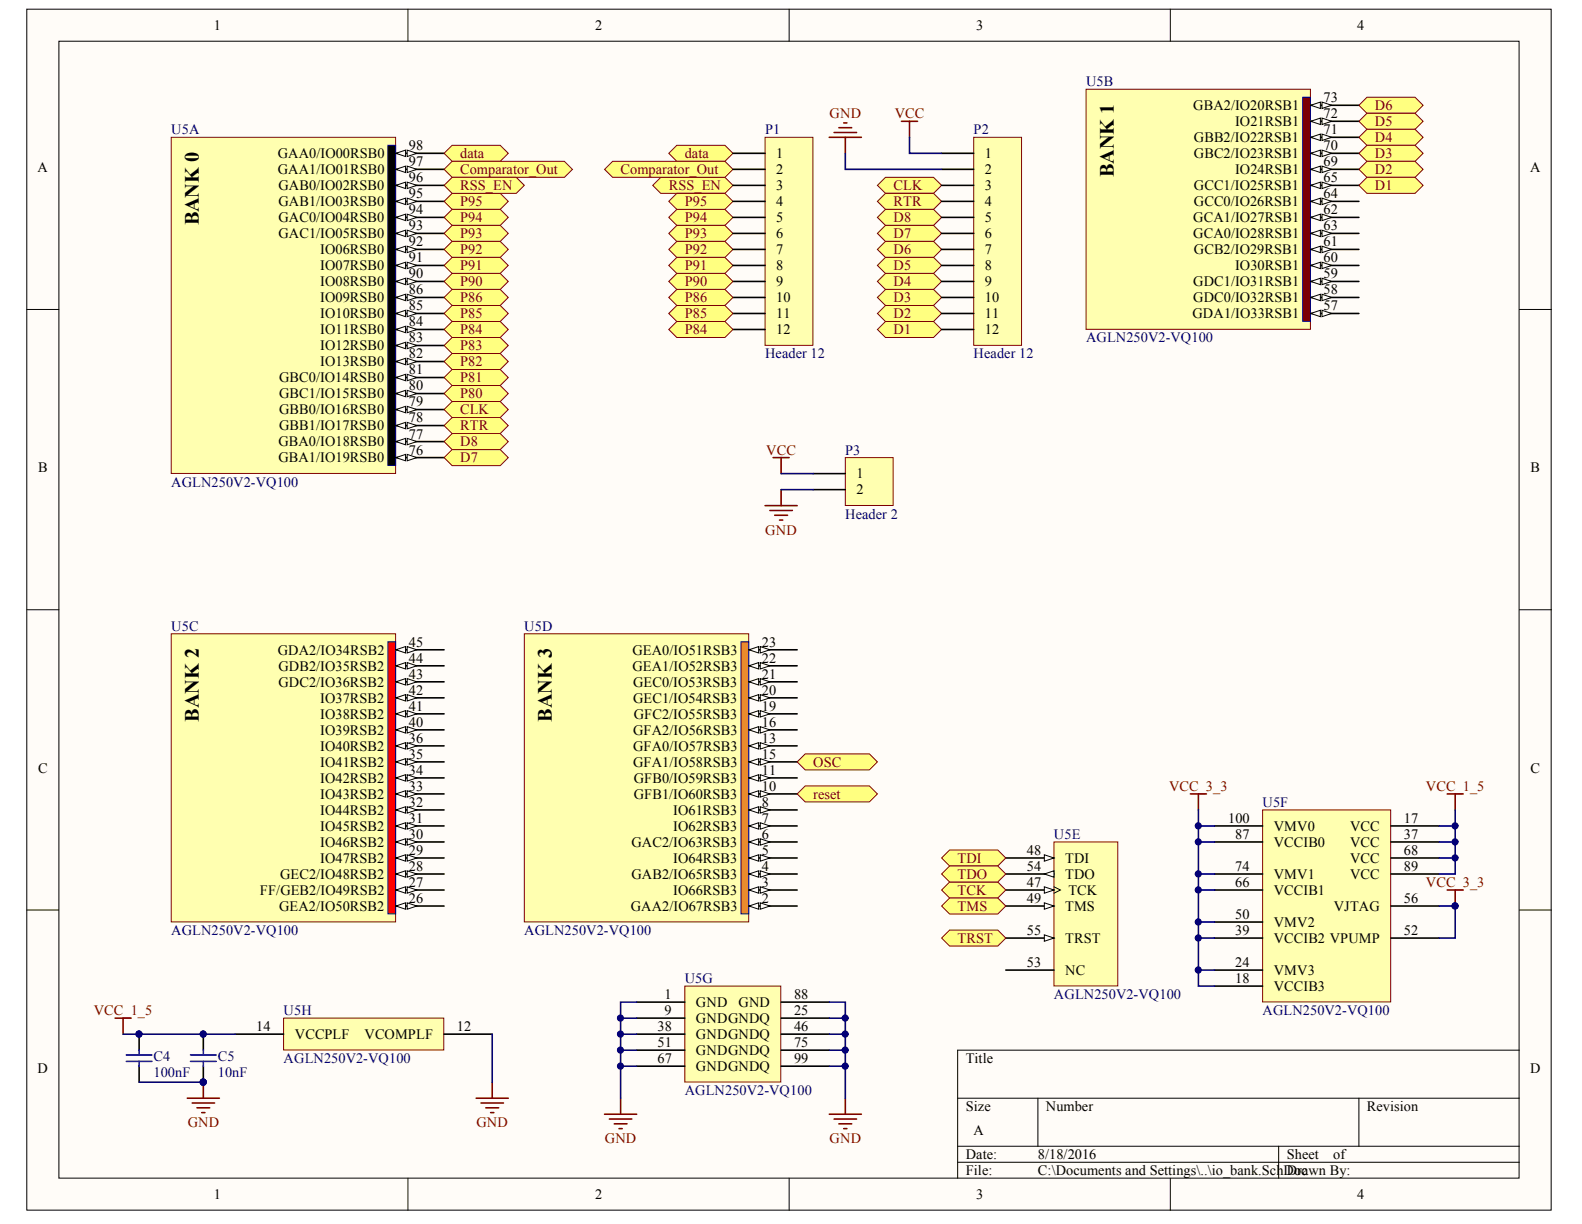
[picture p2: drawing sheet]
<svg xmlns="http://www.w3.org/2000/svg" width="279mm" height="216mm" viewBox="0 0 279 216" stroke-linecap="round" stroke-linejoin="round" font-family="sans-serif">
<defs><g id="words">
<g font-size="3.6">
<text x="196.5" y="31.3" transform="rotate(-90 196.5 31.3)">BANK 1</text>
<text x="35.1" y="39.8" transform="rotate(-90 35.1 39.8)">BANK 0</text>
<text x="35.1" y="127.3" transform="rotate(-90 35.1 127.3)">BANK 2</text>
<text x="97.4" y="127.3" transform="rotate(-90 97.4 127.3)">BANK 3</text>
</g>
<g font-size="2.5">
<text x="37.7" y="5.3">1</text>
<text x="105" y="5.3">2</text>
<text x="172.2" y="5.3">3</text>
<text x="239.4" y="5.3">4</text>
<text x="210.5" y="19.4">GBA2/IO20RSB1</text>
<text x="217.8" y="22.3">IO21RSB1</text>
<text x="233.5" y="18">73</text>
<text x="233.5" y="23.7">71</text>
<text x="233.5" y="20.8">72</text>
<text x="49" y="27.9">GAA0/IO00RSB0</text>
<text x="72.1" y="26.5">98</text>
<text x="72.1" y="29.3">97</text>
<text x="136.9" y="27.9">1</text>
<text x="173.7" y="27.9">1</text>
<text x="210.6" y="25.1">GBB2/IO22RSB1</text>
<text x="210.6" y="27.9">GBC2/IO23RSB1</text>
<text x="233.5" y="26.5">70</text>
<text x="233.5" y="29.3">69</text>
<text x="6.6" y="30.4">A</text>
<text x="49" y="30.7">GAA1/IO01RSB0</text>
<text x="49.1" y="33.6">GAB0/IO02RSB0</text>
<text x="72.1" y="32.1">96</text>
<text x="72.1" y="35">95</text>
<text x="136.9" y="30.7">2</text>
<text x="136.9" y="33.6">3</text>
<text x="173.7" y="30.7">2</text>
<text x="173.7" y="33.6">3</text>
<text x="210.6" y="33.6">GCC1/IO25RSB1</text>
<text x="217.8" y="30.7">IO24RSB1</text>
<text x="233.5" y="35">64</text>
<text x="233.5" y="32.1">65</text>
<text x="269.9" y="30.4">A</text>
<text x="49.1" y="36.4">GAB1/IO03RSB0</text>
<text x="49.1" y="39.2">GAC0/IO04RSB0</text>
<text x="72.1" y="37.8">94</text>
<text x="72.1" y="40.6">93</text>
<text x="136.9" y="36.4">4</text>
<text x="136.9" y="39.2">5</text>
<text x="173.7" y="36.4">4</text>
<text x="173.7" y="39.2">5</text>
<text x="210.5" y="39.2">GCA1/IO27RSB1</text>
<text x="210.6" y="36.4">GCC0/IO26RSB1</text>
<text x="233.5" y="40.6">63</text>
<text x="233.5" y="37.8">62</text>
<text x="49.1" y="42">GAC1/IO05RSB0</text>
<text x="56.5" y="44.8">IO06RSB0</text>
<text x="56.5" y="47.7">IO07RSB0</text>
<text x="72.1" y="43.4">92</text>
<text x="72.1" y="46.3">91</text>
<text x="136.9" y="42">6</text>
<text x="136.9" y="44.8">7</text>
<text x="136.9" y="47.7">8</text>
<text x="173.7" y="42">6</text>
<text x="173.7" y="44.8">7</text>
<text x="173.7" y="47.7">8</text>
<text x="210.5" y="42">GCA0/IO28RSB1</text>
<text x="210.6" y="44.8">GCB2/IO29RSB1</text>
<text x="217.8" y="47.7">IO30RSB1</text>
<text x="233.5" y="43.4">61</text>
<text x="233.5" y="46.3">60</text>
<text x="56.5" y="50.5">IO08RSB0</text>
<text x="56.5" y="53.3">IO09RSB0</text>
<text x="72.1" y="49.1">90</text>
<text x="72.1" y="51.9">86</text>
<text x="136.9" y="50.5">9</text>
<text x="136.9" y="53.3">10</text>
<text x="173.7" y="50.5">9</text>
<text x="173.7" y="53.3">10</text>
<text x="210.5" y="53.3">GDC0/IO32RSB1</text>
<text x="210.5" y="50.5">GDC1/IO31RSB1</text>
<text x="233.5" y="51.9">58</text>
<text x="233.5" y="49.1">59</text>
<text x="56.5" y="56.1">IO10RSB0</text>
<text x="56.5" y="59">IO11RSB0</text>
<text x="72.1" y="54.7">85</text>
<text x="72.1" y="57.6">84</text>
<text x="136.9" y="56.1">11</text>
<text x="136.9" y="59">12</text>
<text x="173.7" y="56.1">11</text>
<text x="173.7" y="59">12</text>
<text x="210.3" y="56.1">GDA1/IO33RSB1</text>
<text x="233.5" y="54.7">57</text>
<text x="56.5" y="61.8">IO12RSB0</text>
<text x="56.5" y="64.6">IO13RSB0</text>
<text x="72.1" y="60.4">83</text>
<text x="72.1" y="63.2">82</text>
<text x="49.2" y="67.4">GBC0/IO14RSB0</text>
<text x="49.2" y="70.3">GBC1/IO15RSB0</text>
<text x="72.1" y="71.7">79</text>
<text x="72.1" y="66">81</text>
<text x="72.1" y="68.9">80</text>
<text x="49.2" y="73.1">GBB0/IO16RSB0</text>
<text x="49.2" y="75.9">GBB1/IO17RSB0</text>
<text x="72.1" y="77.3">77</text>
<text x="72.1" y="74.5">78</text>
<text x="6.7" y="83.3">B</text>
<text x="49.1" y="78.7">GBA0/IO18RSB0</text>
<text x="49.1" y="81.6">GBA1/IO19RSB0</text>
<text x="72.1" y="80.2">76</text>
<text x="270" y="83.3">B</text>
<text x="151.1" y="84.4">1</text>
<text x="151.1" y="87.2">2</text>
<text x="49" y="115.5">GDA2/IO34RSB2</text>
<text x="49.1" y="118.3">GDB2/IO35RSB2</text>
<text x="72.1" y="114.1">45</text>
<text x="72.1" y="116.9">44</text>
<text x="72.1" y="119.7">43</text>
<text x="111.5" y="115.5">GEA0/IO51RSB3</text>
<text x="111.5" y="118.3">GEA1/IO52RSB3</text>
<text x="134.4" y="114.1">23</text>
<text x="134.4" y="116.9">22</text>
<text x="134.4" y="119.7">21</text>
<text x="49.1" y="121.1">GDC2/IO36RSB2</text>
<text x="56.5" y="124">IO37RSB2</text>
<text x="72.1" y="122.5">42</text>
<text x="72.1" y="125.3">41</text>
<text x="111.7" y="121.1">GEC0/IO53RSB3</text>
<text x="111.7" y="124">GEC1/IO54RSB3</text>
<text x="134.4" y="122.5">20</text>
<text x="134.4" y="125.3">19</text>
<text x="56.5" y="126.8">IO38RSB2</text>
<text x="56.5" y="129.6">IO39RSB2</text>
<text x="72.1" y="128.2">40</text>
<text x="72.1" y="131">36</text>
<text x="111.7" y="129.6">GFA2/IO56RSB3</text>
<text x="111.8" y="126.8">GFC2/IO55RSB3</text>
<text x="134.4" y="131">13</text>
<text x="134.4" y="128.2">16</text>
<text x="6.7" y="136.3">C</text>
<text x="56.5" y="132.4">IO40RSB2</text>
<text x="56.5" y="135.3">IO41RSB2</text>
<text x="72.1" y="133.8">35</text>
<text x="72.1" y="136.6">34</text>
<text x="111.7" y="132.4">GFA0/IO57RSB3</text>
<text x="111.7" y="135.3">GFA1/IO58RSB3</text>
<text x="134.4" y="133.8">15</text>
<text x="134.4" y="136.6">11</text>
<text x="270" y="136.3">C</text>
<text x="56.5" y="138.1">IO42RSB2</text>
<text x="56.5" y="140.9">IO43RSB2</text>
<text x="56.5" y="143.7">IO44RSB2</text>
<text x="72.1" y="139.5">33</text>
<text x="72.1" y="142.3">32</text>
<text x="111.8" y="138.1">GFB0/IO59RSB3</text>
<text x="111.8" y="140.9">GFB1/IO60RSB3</text>
<text x="118.8" y="143.7">IO61RSB3</text>
<text x="134.4" y="139.5">10</text>
<text x="134.4" y="142.3">8</text>
<text x="56.5" y="146.6">IO45RSB2</text>
<text x="56.5" y="149.4">IO46RSB2</text>
<text x="72.1" y="145.1">31</text>
<text x="72.1" y="147.9">30</text>
<text x="111.4" y="149.4">GAC2/IO63RSB3</text>
<text x="118.8" y="146.6">IO62RSB3</text>
<text x="134.4" y="147.9">6</text>
<text x="134.4" y="145.1">7</text>
<text x="216.6" y="145.1">100</text>
<text x="217.9" y="147.9">87</text>
<text x="224.7" y="149.4">VCCIB0</text>
<text x="224.7" y="146.6">VMV0</text>
<text x="238.1" y="146.6">VCC</text>
<text x="238.1" y="149.4">VCC</text>
<text x="247.6" y="145.1">17</text>
<text x="247.6" y="147.9">37</text>
<text x="49.4" y="155">GEC2/IO48RSB2</text>
<text x="56.5" y="152.2">IO47RSB2</text>
<text x="72.1" y="153.6">28</text>
<text x="72.1" y="150.8">29</text>
<text x="111.4" y="155">GAB2/IO65RSB3</text>
<text x="118.8" y="152.2">IO64RSB3</text>
<text x="134.4" y="153.6">4</text>
<text x="134.4" y="150.8">5</text>
<text x="181.1" y="150.8">48</text>
<text x="181.1" y="153.6">54</text>
<text x="187.9" y="152.2">TDI</text>
<text x="187.9" y="155">TDO</text>
<text x="217.9" y="153.6">74</text>
<text x="224.7" y="155">VMV1</text>
<text x="238.1" y="152.2">VCC</text>
<text x="238.1" y="155">VCC</text>
<text x="247.6" y="150.8">68</text>
<text x="247.6" y="153.6">89</text>
<text x="45.9" y="157.9">FF/GEB2/IO49RSB2</text>
<text x="49.2" y="160.7">GEA2/IO50RSB2</text>
<text x="72.1" y="156.4">27</text>
<text x="72.1" y="159.3">26</text>
<text x="111.2" y="160.7">GAA2/IO67RSB3</text>
<text x="118.8" y="157.9">IO66RSB3</text>
<text x="134.4" y="159.3">2</text>
<text x="134.4" y="156.4">3</text>
<text x="181.1" y="156.4">47</text>
<text x="181.1" y="159.3">49</text>
<text x="187.9" y="160.7">TMS</text>
<text x="188.4" y="157.9">TCK</text>
<text x="217.9" y="156.4">66</text>
<text x="224.7" y="157.9">VCCIB1</text>
<text x="235.3" y="160.7">VJTAG</text>
<text x="247.6" y="159.3">56</text>
<text x="181.1" y="164.9">55</text>
<text x="187.9" y="166.3">TRST</text>
<text x="217.9" y="164.9">39</text>
<text x="217.9" y="162.1">50</text>
<text x="224.7" y="166.3">VCCIB2 VPUMP</text>
<text x="224.7" y="163.5">VMV2</text>
<text x="247.6" y="164.9">52</text>
<text x="181.1" y="170.6">53</text>
<text x="187.9" y="172">NC</text>
<text x="217.9" y="173.4">18</text>
<text x="217.9" y="170.6">24</text>
<text x="224.7" y="172">VMV3</text>
<text x="117.2" y="176.2">1</text>
<text x="117.2" y="179">9</text>
<text x="122.8" y="177.6">GND</text>
<text x="130.3" y="177.6">GND</text>
<text x="140.1" y="176.2">88</text>
<text x="140.1" y="179">25</text>
<text x="224.7" y="174.8">VCCIB3</text>
<text x="45.2" y="181.9">14</text>
<text x="52" y="183.3">VCCPLF</text>
<text x="64.3" y="183.3">VCOMPLF</text>
<text x="80.6" y="181.9">12</text>
<text x="116" y="181.9">38</text>
<text x="116" y="184.7">51</text>
<text x="122.8" y="180.5">GNDGNDQ</text>
<text x="122.8" y="183.3">GNDGNDQ</text>
<text x="140.1" y="181.9">46</text>
<text x="140.1" y="184.7">75</text>
<text x="6.6" y="189.3">D</text>
<text x="116" y="187.5">67</text>
<text x="122.8" y="186.1">GNDGNDQ</text>
<text x="122.8" y="188.9">GNDGNDQ</text>
<text x="140.1" y="187.5">99</text>
<text x="170.3" y="187.5">Title</text>
<text x="269.9" y="189.3">D</text>
<text x="170.3" y="196">Size</text>
<text x="184.5" y="196">Number</text>
<text x="241.1" y="196">Revision</text>
<text x="171.7" y="200.2">A</text>
<text x="170.3" y="204.5">Date:</text>
<text x="170.3" y="207.3">File:</text>
<text x="183.1" y="204.5">8/18/2016</text>
<text x="183.1" y="207.3">C:\Documents and Settings\..\io_bank.SchDoc</text>
<text x="227" y="204.5">Sheet</text>
<text x="227" y="207.3">Drawn By:</text>
<text x="235.2" y="204.5">of</text>
<text x="37.7" y="211.5">1</text>
<text x="105" y="211.5">2</text>
<text x="172.2" y="211.5">3</text>
<text x="239.4" y="211.5">4</text>
</g>
<g font-size="2.5" fill="#000080">
<text x="191.6" y="15.2">U5B</text>
<text x="30.2" y="23.7">U5A</text>
<text x="135" y="23.7">P1</text>
<text x="171.7" y="23.7">P2</text>
<text x="135" y="63.2">Header 12</text>
<text x="171.7" y="63.2">Header 12</text>
<text x="191.6" y="60.4">AGLN250V2-VQ100</text>
<text x="149.1" y="80.2">P3</text>
<text x="30.2" y="85.8">AGLN250V2-VQ100</text>
<text x="149.1" y="91.5">Header 2</text>
<text x="30.2" y="111.3">U5C</text>
<text x="92.5" y="111.3">U5D</text>
<text x="222.7" y="142.3">U5F</text>
<text x="185.9" y="147.9">U5E</text>
<text x="30.2" y="164.9">AGLN250V2-VQ100</text>
<text x="92.5" y="164.9">AGLN250V2-VQ100</text>
<text x="120.8" y="173.4">U5G</text>
<text x="50" y="179">U5H</text>
<text x="185.9" y="176.2">AGLN250V2-VQ100</text>
<text x="222.7" y="179">AGLN250V2-VQ100</text>
<text x="27.1" y="190">100nF</text>
<text x="27.1" y="187.2">C4</text>
<text x="38.4" y="190">10nF</text>
<text x="38.4" y="187.2">C5</text>
<text x="50" y="187.5">AGLN250V2-VQ100</text>
<text x="120.8" y="193.2">AGLN250V2-VQ100</text>
</g>
<g font-size="2.5" fill="#800000">
<text x="146.3" y="20.8">GND</text>
<text x="157.8" y="20.8">VCC</text>
<text x="242.5" y="19.4">D6</text>
<text x="242.5" y="22.3">D5</text>
<text x="81.2" y="27.9">data</text>
<text x="120.8" y="27.9">data</text>
<text x="242.5" y="25.1">D4</text>
<text x="242.5" y="27.9">D3</text>
<text x="81.2" y="30.7">Comparator_Out</text>
<text x="81.2" y="33.6">RSS_EN</text>
<text x="109.5" y="30.7">Comparator_Out</text>
<text x="118" y="33.6">RSS_EN</text>
<text x="157.6" y="33.6">CLK</text>
<text x="242.5" y="30.7">D2</text>
<text x="242.5" y="33.6">D1</text>
<text x="81.2" y="36.4">P95</text>
<text x="81.2" y="39.2">P94</text>
<text x="120.8" y="39.2">P94</text>
<text x="120.8" y="36.4">P95</text>
<text x="157.6" y="36.4">RTR</text>
<text x="157.6" y="39.2">D8</text>
<text x="81.2" y="42">P93</text>
<text x="81.2" y="44.8">P92</text>
<text x="81.2" y="47.7">P91</text>
<text x="120.8" y="42">P93</text>
<text x="120.8" y="44.8">P92</text>
<text x="120.8" y="47.7">P91</text>
<text x="157.6" y="42">D7</text>
<text x="157.6" y="44.8">D6</text>
<text x="157.6" y="47.7">D5</text>
<text x="81.2" y="50.5">P90</text>
<text x="81.2" y="53.3">P86</text>
<text x="120.8" y="50.5">P90</text>
<text x="120.8" y="53.3">P86</text>
<text x="157.6" y="50.5">D4</text>
<text x="157.6" y="53.3">D3</text>
<text x="81.2" y="56.1">P85</text>
<text x="81.2" y="59">P84</text>
<text x="120.8" y="56.1">P85</text>
<text x="120.8" y="59">P84</text>
<text x="157.6" y="56.1">D2</text>
<text x="157.6" y="59">D1</text>
<text x="81.2" y="61.8">P83</text>
<text x="81.2" y="64.6">P82</text>
<text x="81.2" y="67.4">P81</text>
<text x="81.2" y="70.3">P80</text>
<text x="81.2" y="73.1">CLK</text>
<text x="81.2" y="75.9">RTR</text>
<text x="81.2" y="78.7">D8</text>
<text x="81.2" y="81.6">D7</text>
<text x="135.2" y="80.2">VCC</text>
<text x="135" y="94.3">GND</text>
<text x="143.4" y="135.3">OSC</text>
<text x="143.4" y="140.9">reset</text>
<text x="206.2" y="139.5">VCC_3_3</text>
<text x="251.5" y="139.5">VCC_1_5</text>
<text x="168.9" y="152.2">TDI</text>
<text x="168.9" y="155">TDO</text>
<text x="168.9" y="157.9">TCK</text>
<text x="168.9" y="160.7">TMS</text>
<text x="251.5" y="156.4">VCC_3_3</text>
<text x="168.9" y="166.3">TRST</text>
<text x="16.5" y="179">VCC_1_5</text>
<text x="33.1" y="198.8">GND</text>
<text x="84" y="198.8">GND</text>
<text x="106.7" y="201.6">GND</text>
<text x="146.3" y="201.6">GND</text>
</g>
</g></defs>
<g fill="#fffcf8" stroke="#000" stroke-width=".18">
<path d="M4.7 1.6h268.9v211.9h-268.9z"/>
<path d="M10.4 7.3h257.5v200.5h-257.5z"/>
</g>
<g fill="none" stroke="#000" stroke-width=".18">
<path d="M72 1.6v5.7M139.2 1.6v5.7M206.4 1.6v5.7M4.7 54.6h5.7M268 54.6h5.7M4.7 107.6h5.7M268 107.6h5.7M4.7 160.5h5.7M268 160.5h5.7M168.9 193.7h99.1M183.1 193.7v8.5M239.7 193.7v8.5"/>
<path d="M268 185.2h-99.1v22.6M72 207.8v5.7M139.2 207.8v5.7M168.9 202.2h99.1M168.9 205h99.1M206.4 207.8v5.7M225.5 202.2v5.6"/>
</g>
<path d="M30.2 24.2h39.6v59.3h-39.6z" fill="#ffffb0" stroke="#800000" stroke-width=".18"/>
<path d="M68.4 25.6h1.4v56.5h-1.4z" fill="#000" stroke="#000080" stroke-width=".18"/>
<path d="M69.8 27h8.5" fill="none" stroke="#000" stroke-width=".28"/>
<g fill="#fffcf8" stroke="#000" stroke-width=".18">
<path d="M69.8 27l1.7-.5v1.1z"/>
<path d="M71.8 26.5l1.7 .5-1.7 .6z"/>
</g>
<path d="M69.8 29.9h8.5" fill="none" stroke="#000" stroke-width=".28"/>
<g fill="#fffcf8" stroke="#000" stroke-width=".18">
<path d="M69.8 29.9l1.7-.6v1.1z"/>
<path d="M71.8 29.3l1.7 .6-1.7 .5z"/>
</g>
<path d="M69.8 32.7h8.5" fill="none" stroke="#000" stroke-width=".28"/>
<g fill="#fffcf8" stroke="#000" stroke-width=".18">
<path d="M69.8 32.7l1.7-.6v1.2z"/>
<path d="M71.8 32.1l1.7 .6-1.7 .6z"/>
</g>
<path d="M69.8 35.5h8.5" fill="none" stroke="#000" stroke-width=".28"/>
<g fill="#fffcf8" stroke="#000" stroke-width=".18">
<path d="M69.8 35.5l1.7-.5v1.1z"/>
<path d="M71.8 35l1.7 .5-1.7 .6z"/>
</g>
<path d="M69.8 38.3h8.5" fill="none" stroke="#000" stroke-width=".28"/>
<g fill="#fffcf8" stroke="#000" stroke-width=".18">
<path d="M69.8 38.3l1.7-.5v1.1z"/>
<path d="M71.8 37.8l1.7 .5-1.7 .6z"/>
</g>
<path d="M69.8 41.2h8.5" fill="none" stroke="#000" stroke-width=".28"/>
<g fill="#fffcf8" stroke="#000" stroke-width=".18">
<path d="M69.8 41.2l1.7-.6v1.1z"/>
<path d="M71.8 40.6l1.7 .6-1.7 .5z"/>
</g>
<path d="M69.8 77.9h8.5" fill="none" stroke="#000" stroke-width=".28"/>
<g fill="#fffcf8" stroke="#000" stroke-width=".18">
<path d="M69.8 77.9l1.7-.6v1.2z"/>
<path d="M71.8 77.3l1.7 .6-1.7 .6z"/>
</g>
<path d="M69.8 80.7h8.5" fill="none" stroke="#000" stroke-width=".28"/>
<g fill="#fffcf8" stroke="#000" stroke-width=".18">
<path d="M69.8 80.7l1.7-.5v1.1z"/>
<path d="M71.8 80.2l1.7 .5-1.7 .6z"/>
</g>
<path d="M69.8 72.2h8.5" fill="none" stroke="#000" stroke-width=".28"/>
<g fill="#fffcf8" stroke="#000" stroke-width=".18">
<path d="M69.8 72.2l1.7-.5v1.1z"/>
<path d="M71.8 71.7l1.7 .5-1.7 .6z"/>
</g>
<path d="M69.8 75.1h8.5" fill="none" stroke="#000" stroke-width=".28"/>
<g fill="#fffcf8" stroke="#000" stroke-width=".18">
<path d="M69.8 75.1l1.7-.6v1.1z"/>
<path d="M71.8 74.5l1.7 .6-1.7 .5z"/>
</g>
<path d="M69.8 66.6h8.5" fill="none" stroke="#000" stroke-width=".28"/>
<g fill="#fffcf8" stroke="#000" stroke-width=".18">
<path d="M69.8 66.6l1.7-.6v1.2z"/>
<path d="M71.8 66l1.7 .6-1.7 .6z"/>
</g>
<path d="M69.8 69.4h8.5" fill="none" stroke="#000" stroke-width=".28"/>
<g fill="#fffcf8" stroke="#000" stroke-width=".18">
<path d="M69.8 69.4l1.7-.5v1.1z"/>
<path d="M71.8 68.9l1.7 .5-1.7 .6z"/>
</g>
<path d="M69.8 44h8.5" fill="none" stroke="#000" stroke-width=".28"/>
<g fill="#fffcf8" stroke="#000" stroke-width=".18">
<path d="M69.8 44l1.7-.6v1.2z"/>
<path d="M71.8 43.4l1.7 .6-1.7 .6z"/>
</g>
<path d="M69.8 46.8h8.5" fill="none" stroke="#000" stroke-width=".28"/>
<g fill="#fffcf8" stroke="#000" stroke-width=".18">
<path d="M69.8 46.8l1.7-.5v1.1z"/>
<path d="M71.8 46.3l1.7 .5-1.7 .6z"/>
</g>
<path d="M69.8 49.6h8.5" fill="none" stroke="#000" stroke-width=".28"/>
<g fill="#fffcf8" stroke="#000" stroke-width=".18">
<path d="M69.8 49.6l1.7-.5v1.1z"/>
<path d="M71.8 49.1l1.7 .5-1.7 .6z"/>
</g>
<path d="M69.8 52.5h8.5" fill="none" stroke="#000" stroke-width=".28"/>
<g fill="#fffcf8" stroke="#000" stroke-width=".18">
<path d="M69.8 52.5l1.7-.6v1.1z"/>
<path d="M71.8 51.9l1.7 .6-1.7 .5z"/>
</g>
<path d="M69.8 55.3h8.5" fill="none" stroke="#000" stroke-width=".28"/>
<g fill="#fffcf8" stroke="#000" stroke-width=".18">
<path d="M69.8 55.3l1.7-.6v1.2z"/>
<path d="M71.8 54.7l1.7 .6-1.7 .6z"/>
</g>
<path d="M69.8 58.1h8.5" fill="none" stroke="#000" stroke-width=".28"/>
<g fill="#fffcf8" stroke="#000" stroke-width=".18">
<path d="M69.8 58.1l1.7-.5v1.1z"/>
<path d="M71.8 57.6l1.7 .5-1.7 .6z"/>
</g>
<path d="M69.8 60.9h8.5" fill="none" stroke="#000" stroke-width=".28"/>
<g fill="#fffcf8" stroke="#000" stroke-width=".18">
<path d="M69.8 60.9l1.7-.5v1.1z"/>
<path d="M71.8 60.4l1.7 .5-1.7 .6z"/>
</g>
<path d="M69.8 63.8h8.5" fill="none" stroke="#000" stroke-width=".28"/>
<g fill="#fffcf8" stroke="#000" stroke-width=".18">
<path d="M69.8 63.8l1.7-.6v1.1z"/>
<path d="M71.8 63.2l1.7 .6-1.7 .5z"/>
</g>
<path d="M191.6 15.7h39.5v42.4h-39.5z" fill="#ffffb0" stroke="#800000" stroke-width=".18"/>
<path d="M229.8 17.2h1.3v39.5h-1.3z" fill="#800000" stroke="#000080" stroke-width=".18"/>
<path d="M231.2 18.6h8.5" fill="none" stroke="#000" stroke-width=".28"/>
<g fill="#fffcf8" stroke="#000" stroke-width=".18">
<path d="M231.2 18.6l1.7-.6v1.1z"/>
<path d="M233.2 18l1.7 .6-1.7 .5z"/>
</g>
<path d="M231.2 24.2h8.5" fill="none" stroke="#000" stroke-width=".28"/>
<g fill="#fffcf8" stroke="#000" stroke-width=".18">
<path d="M231.2 24.2l1.7-.5v1.1z"/>
<path d="M233.2 23.7l1.7 .5-1.7 .6z"/>
</g>
<path d="M231.2 27h8.5" fill="none" stroke="#000" stroke-width=".28"/>
<g fill="#fffcf8" stroke="#000" stroke-width=".18">
<path d="M231.2 27l1.7-.5v1.1z"/>
<path d="M233.2 26.5l1.7 .5-1.7 .6z"/>
</g>
<path d="M231.2 41.2h8.5" fill="none" stroke="#000" stroke-width=".28"/>
<g fill="#fffcf8" stroke="#000" stroke-width=".18">
<path d="M231.2 41.2l1.7-.6v1.1z"/>
<path d="M233.2 40.6l1.7 .6-1.7 .5z"/>
</g>
<path d="M231.2 38.3h8.5" fill="none" stroke="#000" stroke-width=".28"/>
<g fill="#fffcf8" stroke="#000" stroke-width=".18">
<path d="M231.2 38.3l1.7-.5v1.1z"/>
<path d="M233.2 37.8l1.7 .5-1.7 .6z"/>
</g>
<path d="M231.2 44h8.5" fill="none" stroke="#000" stroke-width=".28"/>
<g fill="#fffcf8" stroke="#000" stroke-width=".18">
<path d="M231.2 44l1.7-.6v1.2z"/>
<path d="M233.2 43.4l1.7 .6-1.7 .6z"/>
</g>
<path d="M231.2 35.5h8.5" fill="none" stroke="#000" stroke-width=".28"/>
<g fill="#fffcf8" stroke="#000" stroke-width=".18">
<path d="M231.2 35.5l1.7-.5v1.1z"/>
<path d="M233.2 35l1.7 .5-1.7 .6z"/>
</g>
<path d="M231.2 32.7h8.5" fill="none" stroke="#000" stroke-width=".28"/>
<g fill="#fffcf8" stroke="#000" stroke-width=".18">
<path d="M231.2 32.7l1.7-.6v1.2z"/>
<path d="M233.2 32.1l1.7 .6-1.7 .6z"/>
</g>
<path d="M231.2 55.3h8.5" fill="none" stroke="#000" stroke-width=".28"/>
<g fill="#fffcf8" stroke="#000" stroke-width=".18">
<path d="M231.2 55.3l1.7-.6v1.2z"/>
<path d="M233.2 54.7l1.7 .6-1.7 .6z"/>
</g>
<path d="M231.2 52.5h8.5" fill="none" stroke="#000" stroke-width=".28"/>
<g fill="#fffcf8" stroke="#000" stroke-width=".18">
<path d="M231.2 52.5l1.7-.6v1.1z"/>
<path d="M233.2 51.9l1.7 .6-1.7 .5z"/>
</g>
<path d="M231.2 49.6h8.5" fill="none" stroke="#000" stroke-width=".28"/>
<g fill="#fffcf8" stroke="#000" stroke-width=".18">
<path d="M231.2 49.6l1.7-.5v1.1z"/>
<path d="M233.2 49.1l1.7 .5-1.7 .6z"/>
</g>
<path d="M231.2 21.4h8.5" fill="none" stroke="#000" stroke-width=".28"/>
<g fill="#fffcf8" stroke="#000" stroke-width=".18">
<path d="M231.2 21.4l1.7-.6v1.2z"/>
<path d="M233.2 20.8l1.7 .6-1.7 .6z"/>
</g>
<path d="M231.2 29.9h8.5" fill="none" stroke="#000" stroke-width=".28"/>
<g fill="#fffcf8" stroke="#000" stroke-width=".18">
<path d="M231.2 29.9l1.7-.6v1.1z"/>
<path d="M233.2 29.3l1.7 .6-1.7 .5z"/>
</g>
<path d="M231.2 46.8h8.5" fill="none" stroke="#000" stroke-width=".28"/>
<g fill="#fffcf8" stroke="#000" stroke-width=".18">
<path d="M231.2 46.8l1.7-.5v1.1z"/>
<path d="M233.2 46.3l1.7 .5-1.7 .6z"/>
</g>
<path d="M30.2 111.8h39.6v50.8h-39.6z" fill="#ffffb0" stroke="#800000" stroke-width=".18"/>
<path d="M68.4 113.2h1.4v48h-1.4z" fill="#f00" stroke="#000080" stroke-width=".18"/>
<path d="M69.8 157h8.5" fill="none" stroke="#000" stroke-width=".28"/>
<g fill="#fffcf8" stroke="#000" stroke-width=".18">
<path d="M69.8 157l1.7-.6v1.2z"/>
<path d="M71.8 156.4l1.7 .6-1.7 .6z"/>
</g>
<path d="M69.8 114.6h8.5" fill="none" stroke="#000" stroke-width=".28"/>
<g fill="#fffcf8" stroke="#000" stroke-width=".18">
<path d="M69.8 114.6l1.7-.5v1.1z"/>
<path d="M71.8 114.1l1.7 .5-1.7 .6z"/>
</g>
<path d="M69.8 117.4h8.5" fill="none" stroke="#000" stroke-width=".28"/>
<g fill="#fffcf8" stroke="#000" stroke-width=".18">
<path d="M69.8 117.4l1.7-.5v1.1z"/>
<path d="M71.8 116.9l1.7 .5-1.7 .6z"/>
</g>
<path d="M69.8 120.3h8.5" fill="none" stroke="#000" stroke-width=".28"/>
<g fill="#fffcf8" stroke="#000" stroke-width=".18">
<path d="M69.8 120.3l1.7-.6v1.1z"/>
<path d="M71.8 119.7l1.7 .6-1.7 .5z"/>
</g>
<path d="M69.8 159.8h8.5" fill="none" stroke="#000" stroke-width=".28"/>
<g fill="#fffcf8" stroke="#000" stroke-width=".18">
<path d="M69.8 159.8l1.7-.6v1.2z"/>
<path d="M71.8 159.2l1.7 .6-1.7 .6z"/>
</g>
<path d="M69.8 154.2h8.5" fill="none" stroke="#000" stroke-width=".28"/>
<g fill="#fffcf8" stroke="#000" stroke-width=".18">
<path d="M69.8 154.2l1.7-.6v1.1z"/>
<path d="M71.8 153.6l1.7 .6-1.7 .5z"/>
</g>
<path d="M69.8 123.1h8.5" fill="none" stroke="#000" stroke-width=".28"/>
<g fill="#fffcf8" stroke="#000" stroke-width=".18">
<path d="M69.8 123.1l1.7-.6v1.2z"/>
<path d="M71.8 122.5l1.7 .6-1.7 .6z"/>
</g>
<path d="M69.8 125.9h8.5" fill="none" stroke="#000" stroke-width=".28"/>
<g fill="#fffcf8" stroke="#000" stroke-width=".18">
<path d="M69.8 125.9l1.7-.6v1.2z"/>
<path d="M71.8 125.3l1.7 .6-1.7 .6z"/>
</g>
<path d="M69.8 128.7h8.5" fill="none" stroke="#000" stroke-width=".28"/>
<g fill="#fffcf8" stroke="#000" stroke-width=".18">
<path d="M69.8 128.7l1.7-.5v1.1z"/>
<path d="M71.8 128.2l1.7 .5-1.7 .6z"/>
</g>
<path d="M69.8 131.6h8.5" fill="none" stroke="#000" stroke-width=".28"/>
<g fill="#fffcf8" stroke="#000" stroke-width=".18">
<path d="M69.8 131.6l1.7-.6v1.1z"/>
<path d="M71.8 131l1.7 .6-1.7 .5z"/>
</g>
<path d="M69.8 134.4h8.5" fill="none" stroke="#000" stroke-width=".28"/>
<g fill="#fffcf8" stroke="#000" stroke-width=".18">
<path d="M69.8 134.4l1.7-.6v1.2z"/>
<path d="M71.8 133.8l1.7 .6-1.7 .6z"/>
</g>
<path d="M69.8 137.2h8.5" fill="none" stroke="#000" stroke-width=".28"/>
<g fill="#fffcf8" stroke="#000" stroke-width=".18">
<path d="M69.8 137.2l1.7-.6v1.2z"/>
<path d="M71.8 136.6l1.7 .6-1.7 .6z"/>
</g>
<path d="M69.8 140h8.5" fill="none" stroke="#000" stroke-width=".28"/>
<g fill="#fffcf8" stroke="#000" stroke-width=".18">
<path d="M69.8 140l1.7-.5v1.1z"/>
<path d="M71.8 139.5l1.7 .5-1.7 .6z"/>
</g>
<path d="M69.8 142.9h8.5" fill="none" stroke="#000" stroke-width=".28"/>
<g fill="#fffcf8" stroke="#000" stroke-width=".18">
<path d="M69.8 142.9l1.7-.6v1.1z"/>
<path d="M71.8 142.3l1.7 .6-1.7 .5z"/>
</g>
<path d="M69.8 145.7h8.5" fill="none" stroke="#000" stroke-width=".28"/>
<g fill="#fffcf8" stroke="#000" stroke-width=".18">
<path d="M69.8 145.7l1.7-.6v1.2z"/>
<path d="M71.8 145.1l1.7 .6-1.7 .6z"/>
</g>
<path d="M69.8 148.5h8.5" fill="none" stroke="#000" stroke-width=".28"/>
<g fill="#fffcf8" stroke="#000" stroke-width=".18">
<path d="M69.8 148.5l1.7-.6v1.2z"/>
<path d="M71.8 147.9l1.7 .6-1.7 .6z"/>
</g>
<path d="M69.8 151.3h8.5" fill="none" stroke="#000" stroke-width=".28"/>
<g fill="#fffcf8" stroke="#000" stroke-width=".18">
<path d="M69.8 151.3l1.7-.5v1.1z"/>
<path d="M71.8 150.8l1.7 .5-1.7 .6z"/>
</g>
<path d="M92.5 111.8h39.6v50.8h-39.6z" fill="#ffffb0" stroke="#800000" stroke-width=".18"/>
<path d="M130.7 113.2h1.4v48h-1.4z" fill="#fd8300" stroke="#000080" stroke-width=".18"/>
<path d="M132.1 159.8h8.5" fill="none" stroke="#000" stroke-width=".28"/>
<g fill="#fffcf8" stroke="#000" stroke-width=".18">
<path d="M132.1 159.8l1.7-.6v1.2z"/>
<path d="M134.1 159.2l1.7 .6-1.7 .6z"/>
</g>
<path d="M132.1 154.2h8.5" fill="none" stroke="#000" stroke-width=".28"/>
<g fill="#fffcf8" stroke="#000" stroke-width=".18">
<path d="M132.1 154.2l1.7-.6v1.1z"/>
<path d="M134.1 153.6l1.7 .6-1.7 .5z"/>
</g>
<path d="M132.1 148.5h8.5" fill="none" stroke="#000" stroke-width=".28"/>
<g fill="#fffcf8" stroke="#000" stroke-width=".18">
<path d="M132.1 148.5l1.7-.6v1.2z"/>
<path d="M134.1 147.9l1.7 .6-1.7 .6z"/>
</g>
<path d="M132.1 114.6h8.5" fill="none" stroke="#000" stroke-width=".28"/>
<g fill="#fffcf8" stroke="#000" stroke-width=".18">
<path d="M132.1 114.6l1.7-.5v1.1z"/>
<path d="M134.1 114.1l1.7 .5-1.7 .6z"/>
</g>
<path d="M132.1 117.4h8.5" fill="none" stroke="#000" stroke-width=".28"/>
<g fill="#fffcf8" stroke="#000" stroke-width=".18">
<path d="M132.1 117.4l1.7-.5v1.1z"/>
<path d="M134.1 116.9l1.7 .5-1.7 .6z"/>
</g>
<path d="M132.1 120.3h8.5" fill="none" stroke="#000" stroke-width=".28"/>
<g fill="#fffcf8" stroke="#000" stroke-width=".18">
<path d="M132.1 120.3l1.7-.6v1.1z"/>
<path d="M134.1 119.7l1.7 .6-1.7 .5z"/>
</g>
<path d="M132.1 123.1h8.5" fill="none" stroke="#000" stroke-width=".28"/>
<g fill="#fffcf8" stroke="#000" stroke-width=".18">
<path d="M132.1 123.1l1.7-.6v1.2z"/>
<path d="M134.1 122.5l1.7 .6-1.7 .6z"/>
</g>
<path d="M132.1 131.6h8.5" fill="none" stroke="#000" stroke-width=".28"/>
<g fill="#fffcf8" stroke="#000" stroke-width=".18">
<path d="M132.1 131.6l1.7-.6v1.1z"/>
<path d="M134.1 131l1.7 .6-1.7 .5z"/>
</g>
<path d="M132.1 134.4h8.5" fill="none" stroke="#000" stroke-width=".28"/>
<g fill="#fffcf8" stroke="#000" stroke-width=".18">
<path d="M132.1 134.4l1.7-.6v1.2z"/>
<path d="M134.1 133.8l1.7 .6-1.7 .6z"/>
</g>
<path d="M132.1 128.7h8.5" fill="none" stroke="#000" stroke-width=".28"/>
<g fill="#fffcf8" stroke="#000" stroke-width=".18">
<path d="M132.1 128.7l1.7-.5v1.1z"/>
<path d="M134.1 128.2l1.7 .5-1.7 .6z"/>
</g>
<path d="M132.1 137.2h8.5" fill="none" stroke="#000" stroke-width=".28"/>
<g fill="#fffcf8" stroke="#000" stroke-width=".18">
<path d="M132.1 137.2l1.7-.6v1.2z"/>
<path d="M134.1 136.6l1.7 .6-1.7 .6z"/>
</g>
<path d="M132.1 140h8.5" fill="none" stroke="#000" stroke-width=".28"/>
<g fill="#fffcf8" stroke="#000" stroke-width=".18">
<path d="M132.1 140l1.7-.5v1.1z"/>
<path d="M134.1 139.5l1.7 .5-1.7 .6z"/>
</g>
<path d="M132.1 125.9h8.5" fill="none" stroke="#000" stroke-width=".28"/>
<g fill="#fffcf8" stroke="#000" stroke-width=".18">
<path d="M132.1 125.9l1.7-.6v1.2z"/>
<path d="M134.1 125.3l1.7 .6-1.7 .6z"/>
</g>
<path d="M132.1 142.9h8.5" fill="none" stroke="#000" stroke-width=".28"/>
<g fill="#fffcf8" stroke="#000" stroke-width=".18">
<path d="M132.1 142.9l1.7-.6v1.1z"/>
<path d="M134.1 142.3l1.7 .6-1.7 .5z"/>
</g>
<path d="M132.1 145.7h8.5" fill="none" stroke="#000" stroke-width=".28"/>
<g fill="#fffcf8" stroke="#000" stroke-width=".18">
<path d="M132.1 145.7l1.7-.6v1.2z"/>
<path d="M134.1 145.1l1.7 .6-1.7 .6z"/>
</g>
<path d="M132.1 151.3h8.5" fill="none" stroke="#000" stroke-width=".28"/>
<g fill="#fffcf8" stroke="#000" stroke-width=".18">
<path d="M132.1 151.3l1.7-.5v1.1z"/>
<path d="M134.1 150.8l1.7 .5-1.7 .6z"/>
</g>
<path d="M132.1 157h8.5" fill="none" stroke="#000" stroke-width=".28"/>
<g fill="#fffcf8" stroke="#000" stroke-width=".18">
<path d="M132.1 157l1.7-.6v1.2z"/>
<path d="M134.1 156.4l1.7 .6-1.7 .6z"/>
</g>
<path d="M185.9 148.5h11.3v25.4h-11.3z" fill="#ffffb0" stroke="#800000" stroke-width=".18"/>
<path d="M177.4 157h8.5M177.4 171.1h8.5" fill="none" stroke="#000" stroke-width=".28"/>
<path d="M185.9 156.4l1.1 .6-1.1 .6" fill="none" stroke="#000" stroke-width=".18"/>
<path d="M184.2 156.4l1.7 .6-1.7 .6z" fill="#fffcf8" stroke="#000" stroke-width=".18"/>
<path d="M177.4 151.3h8.5" fill="none" stroke="#000" stroke-width=".28"/>
<path d="M184.2 150.8l1.7 .5-1.7 .6z" fill="#fffcf8" stroke="#000" stroke-width=".18"/>
<path d="M177.4 154.2h8.5" fill="none" stroke="#000" stroke-width=".28"/>
<path d="M184.2 154.2l1.7-.6v1.1z" fill="#fffcf8" stroke="#000" stroke-width=".18"/>
<path d="M177.4 159.8h8.5" fill="none" stroke="#000" stroke-width=".28"/>
<path d="M184.2 159.2l1.7 .6-1.7 .6z" fill="#fffcf8" stroke="#000" stroke-width=".18"/>
<path d="M177.4 165.5h8.5" fill="none" stroke="#000" stroke-width=".28"/>
<path d="M184.2 164.9l1.7 .6-1.7 .5z" fill="#fffcf8" stroke="#000" stroke-width=".18"/>
<path d="M222.7 142.9h22.6v33.8h-22.6z" fill="#ffffb0" stroke="#800000" stroke-width=".18"/>
<g fill="none" stroke="#000" stroke-width=".28">
<path d="M214.2 145.7h8.5M214.2 148.5h8.5M214.2 154.2h8.5M214.2 157h8.5M245.4 145.7h8.4M245.4 148.5h8.4M245.4 151.3h8.4M245.4 154.2h8.4M245.4 159.8h8.4M214.2 165.5h8.5M214.2 173.9h8.5M214.2 162.6h8.5"/>
<path d="M214.2 171.1h8.5M245.4 165.5h8.4"/>
</g>
<path d="M120.8 173.9h16.9v17h-16.9z" fill="#ffffb0" stroke="#800000" stroke-width=".18"/>
<path d="M112.3 176.8h8.5M112.3 179.6h8.5M137.8 176.8h8.5M137.8 179.6h8.5M112.3 182.4h8.5M112.3 185.2h8.5M112.3 188.1h8.5M137.8 182.4h8.5M137.8 185.2h8.5M137.8 188.1h8.5" fill="none" stroke="#000" stroke-width=".28"/>
<path d="M50 179.6h28.3v5.6h-28.3z" fill="#ffffb0" stroke="#800000" stroke-width=".18"/>
<path d="M41.5 182.4h8.5M78.3 182.4h8.5" fill="none" stroke="#000" stroke-width=".28"/>
<g fill="#ffff80" stroke="#800000" stroke-width=".18">
<path d="M166.1 157l1.4-1.4h8.5l1.4 1.4-1.4 1.4h-8.5z" fill-rule="evenodd"/>
<path d="M166.1 151.3l1.4-1.4h8.5l1.4 1.4-1.4 1.5h-8.5z" fill-rule="evenodd"/>
<path d="M166.1 165.5l1.4-1.4h8.5l1.4 1.4-1.4 1.4h-8.5z" fill-rule="evenodd"/>
<path d="M166.1 159.8l1.4-1.4h8.5l1.4 1.4-1.4 1.4h-8.5z" fill-rule="evenodd"/>
<path d="M166.1 154.2l1.4-1.4h8.5l1.4 1.4-1.4 1.4h-8.5z" fill-rule="evenodd"/>
</g>
<g fill="none" stroke="#800000" stroke-width=".28">
<path d="M210 140h2.8M211.4 140v2.9M255.3 140h2.8M255.3 157h2.8M256.7 140v2.9M256.7 157v2.8M20.3 179.6h2.8M21.7 179.6v2.8M33 193.7h5.7M33.9 194.6h3.9M34.7 195.4h2.3M35.6 196.3h.5"/>
<path d="M35.9 190.9v2.8M84 193.7h5.7M84.8 194.6h4M85.7 195.4h2.3M86.5 196.3h.6M86.8 190.9v2.8M106.6 196.5h5.7M107.5 197.4h4M108.3 198.2h2.3M109.2 199.1h.6M109.5 193.7v2.8M146.3 196.5h5.6"/>
<path d="M147.1 197.4h4M148 198.2h2.2M148.8 199.1h.6M149.1 193.7v2.8"/>
</g>
<g fill="none" stroke="#000080" stroke-width=".28">
<path d="M211.4 142.9v31h2.8M211.4 145.7h2.8M211.4 148.5h2.8M211.4 154.2h2.8M211.4 157h2.8M253.8 159.8h2.9v5.7h-2.9M253.8 145.7h2.9M253.8 148.5h2.9M253.8 151.3h2.9M256.7 142.9v11.3h-2.9M109.5 179.6h2.8M112.3 176.8h-2.8v16.9"/>
<path d="M146.3 176.8h2.8v16.9M146.3 179.6h2.8M211.4 162.6h2.8M211.4 165.5h2.8M211.4 171.1h2.8M21.7 182.4h19.8M24.5 190.9h11.4M86.8 182.4v8.5M109.5 182.4h2.8M109.5 185.2h2.8M109.5 188.1h2.8M146.3 182.4h2.8"/>
<path d="M146.3 185.2h2.8M146.3 188.1h2.8"/>
</g>
<g fill="#000080" stroke="#000080" stroke-width=".18">
<circle cx="256.6" cy="145.7" r=".54"/>
<circle cx="256.6" cy="148.5" r=".54"/>
<circle cx="256.6" cy="151.3" r=".54"/>
<circle cx="256.6" cy="159.8" r=".54"/>
<circle cx="211.4" cy="145.7" r=".54"/>
<circle cx="211.4" cy="148.5" r=".54"/>
<circle cx="211.4" cy="154.1" r=".54"/>
<circle cx="211.4" cy="162.6" r=".54"/>
<circle cx="211.4" cy="165.4" r=".54"/>
<circle cx="211.4" cy="171.1" r=".54"/>
<circle cx="211.4" cy="157" r=".54"/>
<circle cx="24.5" cy="182.4" r=".54"/>
<circle cx="35.8" cy="190.9" r=".54"/>
<circle cx="35.8" cy="182.4" r=".54"/>
<circle cx="149.1" cy="179.6" r=".54"/>
<circle cx="149.1" cy="182.4" r=".54"/>
<circle cx="149.1" cy="185.2" r=".54"/>
<circle cx="149.1" cy="188" r=".54"/>
<circle cx="109.4" cy="188" r=".54"/>
<circle cx="109.4" cy="185.2" r=".54"/>
<circle cx="109.4" cy="182.4" r=".54"/>
<circle cx="109.4" cy="179.6" r=".54"/>
</g>
<path d="M24.5 182.4v2.8M24.5 188.1v2.8M35.9 182.4v2.8M35.9 188.1v2.8" fill="none" stroke="#000" stroke-width=".28"/>
<path d="M22.3 186.1h4.5M22.3 187.2h4.5M24.5 185.2v.9M24.5 187.2v.9M33.6 186.1h4.5M33.6 187.2h4.5M35.9 185.2v.9M35.9 187.2v.9" fill="none" stroke="#00f" stroke-width=".28"/>
<g fill="#ffff80" stroke="#800000" stroke-width=".18">
<path d="M140.6 140l1.4-1.4h11.4l1.4 1.4-1.4 1.5h-11.4z" fill-rule="evenodd"/>
<path d="M140.6 134.4l1.4-1.4h11.4l1.4 1.4-1.4 1.4h-11.4z" fill-rule="evenodd"/>
<path d="M78.3 27l1.4-1.4h8.5l1.5 1.4-1.5 1.5h-8.5z" fill-rule="evenodd"/>
<path d="M78.3 35.5l1.4-1.4h8.5l1.5 1.4-1.5 1.4h-8.5z" fill-rule="evenodd"/>
<path d="M78.3 38.3l1.4-1.4h8.5l1.5 1.4-1.5 1.5h-8.5z" fill-rule="evenodd"/>
<path d="M78.3 41.2l1.4-1.4h8.5l1.5 1.4-1.5 1.4h-8.5z" fill-rule="evenodd"/>
<path d="M78.3 44l1.4-1.4h8.5l1.5 1.4-1.5 1.4h-8.5z" fill-rule="evenodd"/>
<path d="M78.3 46.8l1.4-1.4h8.5l1.5 1.4-1.5 1.4h-8.5z" fill-rule="evenodd"/>
<path d="M78.3 49.6l1.4-1.4h8.5l1.5 1.4-1.5 1.5h-8.5z" fill-rule="evenodd"/>
<path d="M118 27l1.4-1.4h8.5l1.4 1.4-1.4 1.5h-8.5z" fill-rule="evenodd"/>
<path d="M118 38.3l1.4-1.4h8.5l1.4 1.4-1.4 1.5h-8.5z" fill-rule="evenodd"/>
<path d="M118 41.2l1.4-1.4h8.5l1.4 1.4-1.4 1.4h-8.5z" fill-rule="evenodd"/>
<path d="M118 44l1.4-1.4h8.5l1.4 1.4-1.4 1.4h-8.5z" fill-rule="evenodd"/>
<path d="M118 46.8l1.4-1.4h8.5l1.4 1.4-1.4 1.4h-8.5z" fill-rule="evenodd"/>
<path d="M78.3 52.5l1.4-1.4h8.5l1.5 1.4-1.5 1.4h-8.5z" fill-rule="evenodd"/>
<path d="M78.3 55.3l1.4-1.4h8.5l1.5 1.4-1.5 1.4h-8.5z" fill-rule="evenodd"/>
<path d="M78.3 58.1l1.4-1.4h8.5l1.5 1.4-1.5 1.4h-8.5z" fill-rule="evenodd"/>
<path d="M78.3 60.9l1.4-1.4h8.5l1.5 1.4-1.5 1.5h-8.5z" fill-rule="evenodd"/>
<path d="M78.3 63.8l1.4-1.4h8.5l1.5 1.4-1.5 1.4h-8.5z" fill-rule="evenodd"/>
<path d="M78.3 66.6l1.4-1.4h8.5l1.5 1.4-1.5 1.4h-8.5z" fill-rule="evenodd"/>
<path d="M78.3 69.4l1.4-1.4h8.5l1.5 1.4-1.5 1.4h-8.5z" fill-rule="evenodd"/>
<path d="M78.3 72.2l1.4-1.4h8.5l1.5 1.4-1.5 1.5h-8.5z" fill-rule="evenodd"/>
<path d="M78.3 75.1l1.4-1.4h8.5l1.5 1.4-1.5 1.4h-8.5z" fill-rule="evenodd"/>
<path d="M78.3 77.9l1.4-1.4h8.5l1.5 1.4-1.5 1.4h-8.5z" fill-rule="evenodd"/>
<path d="M78.3 80.7l1.4-1.4h8.5l1.5 1.4-1.5 1.4h-8.5z" fill-rule="evenodd"/>
<path d="M239.7 18.6l1.4-1.4h8.5l1.4 1.4-1.4 1.4h-8.5z" fill-rule="evenodd"/>
<path d="M239.7 21.4l1.4-1.4h8.5l1.4 1.4-1.4 1.4h-8.5z" fill-rule="evenodd"/>
<path d="M239.7 24.2l1.4-1.4h8.5l1.4 1.4-1.4 1.4h-8.5z" fill-rule="evenodd"/>
<path d="M239.7 27l1.4-1.4h8.5l1.4 1.4-1.4 1.5h-8.5z" fill-rule="evenodd"/>
<path d="M239.7 29.9l1.4-1.4h8.5l1.4 1.4-1.4 1.4h-8.5z" fill-rule="evenodd"/>
<path d="M239.7 32.7l1.4-1.4h8.5l1.4 1.4-1.4 1.4h-8.5z" fill-rule="evenodd"/>
<path d="M115.1 32.7l1.4-1.4h11.4l1.4 1.4-1.4 1.4h-11.4z" fill-rule="evenodd"/>
</g>
<path d="M149.1 80.7h8.4v8.5h-8.4z" fill="#ffffb0" stroke="#800000" stroke-width=".18"/>
<path d="M143.4 83.5h5.7M143.4 86.4h5.7" fill="none" stroke="#000" stroke-width=".28"/>
<path d="M134.9 89.2h5.7M135.8 90h4M136.4 80.7h2.8M136.6 90.9h2.3M137.5 91.7h.6M137.8 80.7v2.8M137.8 86.4v2.8" fill="none" stroke="#800000" stroke-width=".28"/>
<path d="M137.8 83.5h5.6M137.8 86.4h5.6" fill="none" stroke="#000080" stroke-width=".28"/>
<g fill="#ffff80" stroke="#800000" stroke-width=".18">
<path d="M154.8 32.7l1.4-1.4h8.5l1.4 1.4-1.4 1.4h-8.5z" fill-rule="evenodd"/>
<path d="M154.8 35.5l1.4-1.4h8.5l1.4 1.4-1.4 1.4h-8.5z" fill-rule="evenodd"/>
<path d="M154.8 38.3l1.4-1.4h8.5l1.4 1.4-1.4 1.5h-8.5z" fill-rule="evenodd"/>
<path d="M154.8 41.2l1.4-1.4h8.5l1.4 1.4-1.4 1.4h-8.5z" fill-rule="evenodd"/>
<path d="M154.8 44l1.4-1.4h8.5l1.4 1.4-1.4 1.4h-8.5z" fill-rule="evenodd"/>
<path d="M154.8 46.8l1.4-1.4h8.5l1.4 1.4-1.4 1.4h-8.5z" fill-rule="evenodd"/>
<path d="M154.8 49.6l1.4-1.4h8.5l1.4 1.4-1.4 1.5h-8.5z" fill-rule="evenodd"/>
<path d="M154.8 52.5l1.4-1.4h8.5l1.4 1.4-1.4 1.4h-8.5z" fill-rule="evenodd"/>
<path d="M154.8 55.3l1.4-1.4h8.5l1.4 1.4-1.4 1.4h-8.5z" fill-rule="evenodd"/>
<path d="M154.8 58.1l1.4-1.4h8.5l1.4 1.4-1.4 1.4h-8.5z" fill-rule="evenodd"/>
</g>
<path d="M146.3 24.2h5.6M147.1 23.4h4M148 22.5h2.2M148.8 21.7h.6M149.1 24.2v2.8" fill="none" stroke="#800000" stroke-width=".28"/>
<g fill="#ffff80" stroke="#800000" stroke-width=".18">
<path d="M106.6 29.9l1.5-1.4h19.8l1.4 1.4-1.4 1.4h-19.8z" fill-rule="evenodd"/>
<path d="M78.3 29.9l1.4-1.4h19.9l1.4 1.4-1.4 1.4h-19.9z" fill-rule="evenodd"/>
<path d="M78.3 32.7l1.4-1.4h11.4l1.4 1.4-1.4 1.4h-11.4z" fill-rule="evenodd"/>
<path d="M118 35.5l1.4-1.4h8.5l1.4 1.4-1.4 1.4h-8.5z" fill-rule="evenodd"/>
</g>
<path d="M134.9 24.2h8.5v36.7h-8.5z" fill="#ffffb0" stroke="#800000" stroke-width=".18"/>
<path d="M129.3 27h5.6M129.3 29.9h5.6M129.3 32.7h5.6M129.3 35.5h5.6M129.3 38.3h5.6M129.3 41.2h5.6M129.3 44h5.6M129.3 46.8h5.6M129.3 49.6h5.6M129.3 52.5h5.6M129.3 55.3h5.6M129.3 58.1h5.6" fill="none" stroke="#000" stroke-width=".28"/>
<g fill="#ffff80" stroke="#800000" stroke-width=".18">
<path d="M118 49.6l1.4-1.4h8.5l1.4 1.4-1.4 1.5h-8.5z" fill-rule="evenodd"/>
<path d="M118 52.5l1.4-1.4h8.5l1.4 1.4-1.4 1.4h-8.5z" fill-rule="evenodd"/>
<path d="M118 55.3l1.4-1.4h8.5l1.4 1.4-1.4 1.4h-8.5z" fill-rule="evenodd"/>
<path d="M118 58.1l1.4-1.4h8.5l1.4 1.4-1.4 1.4h-8.5z" fill-rule="evenodd"/>
</g>
<path d="M171.8 24.2h8.4v36.7h-8.4z" fill="#ffffb0" stroke="#800000" stroke-width=".18"/>
<path d="M166.1 27h5.7M166.1 29.9h5.7M166.1 32.7h5.7M166.1 35.5h5.7M166.1 38.3h5.7M166.1 41.2h5.7M166.1 44h5.7M166.1 46.8h5.7M166.1 49.6h5.7M166.1 52.5h5.7M166.1 55.3h5.7M166.1 58.1h5.7" fill="none" stroke="#000" stroke-width=".28"/>
<path d="M159 21.4h2.8M160.4 21.4v2.8" fill="none" stroke="#800000" stroke-width=".28"/>
<path d="M149.1 27v2.9h17M160.4 24.2v2.8h5.7" fill="none" stroke="#000080" stroke-width=".28"/>
<use href="#words"/>
</svg>
